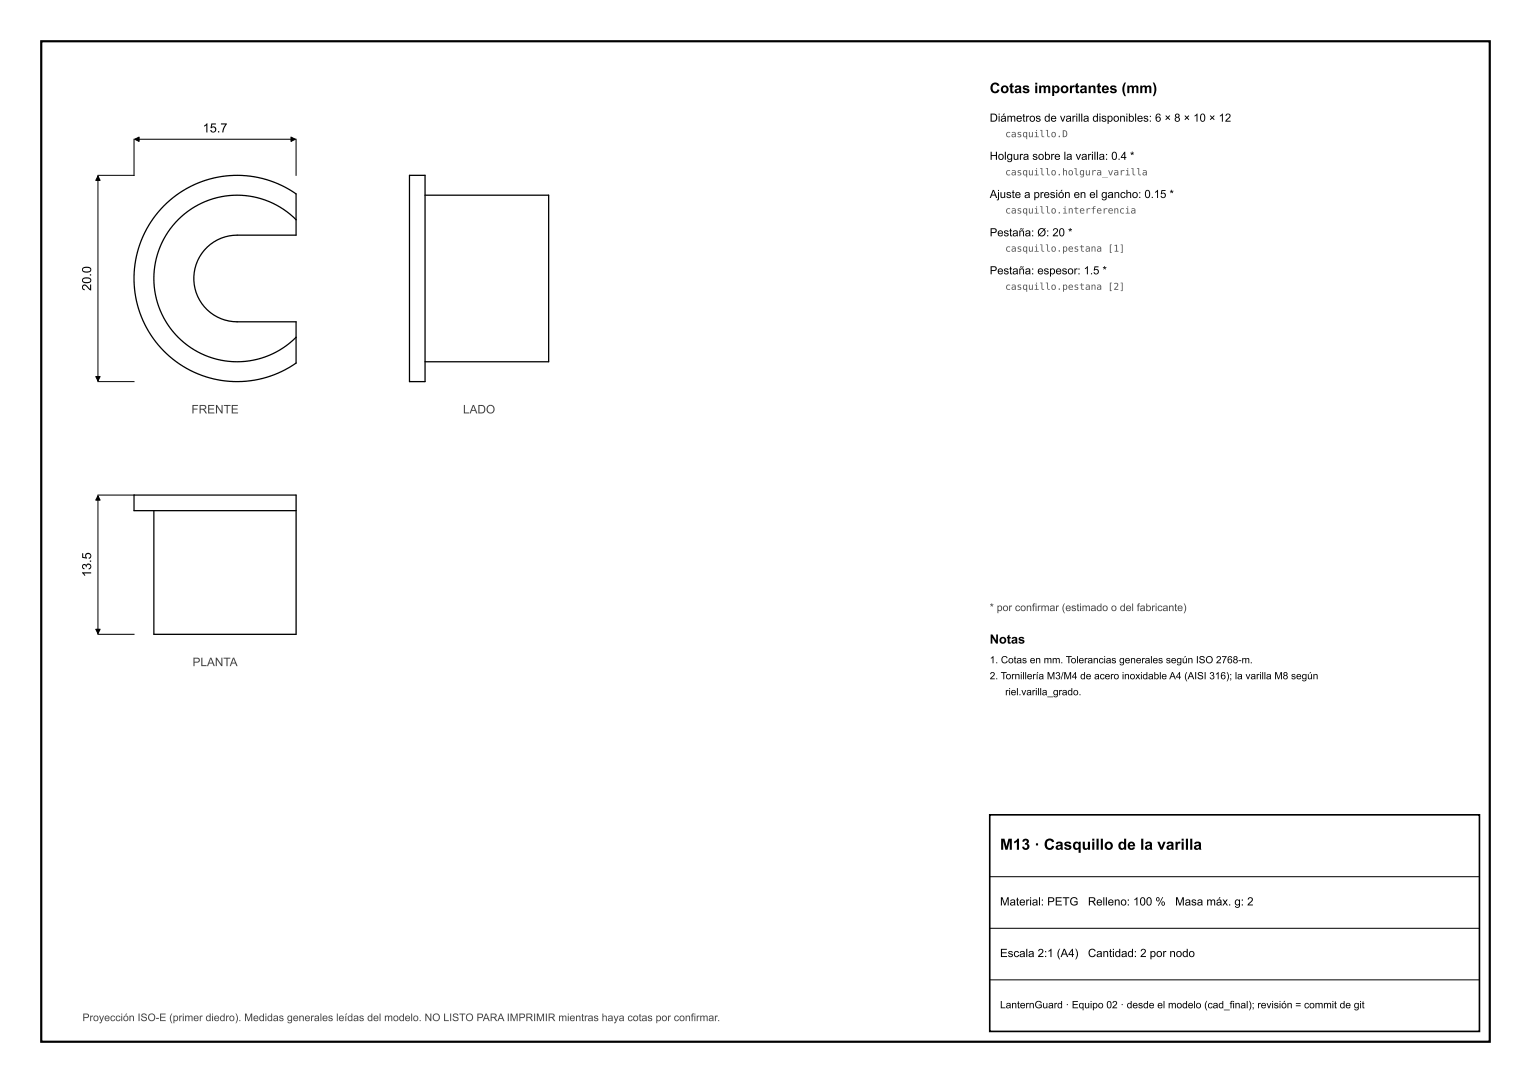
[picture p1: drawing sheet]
<svg xmlns="http://www.w3.org/2000/svg" width="297mm" height="210mm" viewBox="0 0 297 210" stroke-linecap="round" stroke-linejoin="round" font-family="sans-serif">
<defs><g id="words">
<text font-size="3" x="194" y="164.8">M13 · Casquillo de la varilla</text>
<text font-size="2.8" x="192" y="18.1">Cotas importantes (mm)</text>
<g font-size="2.5">
<text x="39.3" y="25.7">15.7</text>
<text x="17.7" y="56.4" transform="rotate(-90 17.7 56.4)">20.0</text>
<text x="17.7" y="111.9" transform="rotate(-90 17.7 111.9)">13.5</text>
<text x="192" y="124.8">Notas</text>
</g>
<g font-size="2.3" fill="#444">
<text x="37.1" y="80.2">FRENTE</text>
<text x="89.8" y="80.2">LADO</text>
<text x="37.4" y="129.2">PLANTA</text>
</g>
<g font-size="2.2">
<text x="192" y="23.6">Diámetros de varilla disponibles: 6 × 8 × 10 × 12</text>
<text x="192" y="31">Holgura sobre la varilla: 0.4 *</text>
<text x="192" y="38.4">Ajuste a presión en el gancho: 0.15 *</text>
<text x="192" y="45.8">Pestaña: Ø: 20 *</text>
<text x="192" y="53.2">Pestaña: espesor: 1.5 *</text>
<text x="194" y="175.6">Material: PETG</text>
<text x="211" y="175.6">Relleno: 100 %</text>
<text x="228" y="175.6">Masa máx. g: 2</text>
<text x="194" y="185.6">Escala 2:1 (A4)</text>
<text x="211.1" y="185.6">Cantidad: 2 por nodo</text>
</g>
<g font-size="2" fill="#444">
<text x="192" y="118.5">* por confirmar (estimado o del fabricante)</text>
<text x="16" y="198">Proyección ISO-E (primer diedro). Medidas generales leídas del modelo. NO LISTO PARA IMPRIMIR mientras haya cotas por confirmar.</text>
</g>
<text font-size="2" x="194" y="195.5">LanternGuard · Equipo 02 · desde el modelo (cad_final); revisión = commit de git</text>
<g font-size="1.9">
<text x="192" y="128.6">1. Cotas en mm. Tolerancias generales según ISO 2768-m.</text>
<text x="192" y="131.7">2. Tornillería M3/M4 de acero inoxidable A4 (AISI 316); la varilla M8 según</text>
<text x="195" y="134.8">riel.varilla_grado.</text>
</g>
<g font-size="1.8" fill="#555">
<text x="195" y="26.6">casquillo.D</text>
<text x="195" y="34">casquillo.holgura_varilla</text>
<text x="195" y="41.4">casquillo.interferencia</text>
<text x="195" y="48.8">casquillo.pestana [1]</text>
<text x="195" y="56.2">casquillo.pestana [2]</text>
</g>
</g></defs>
<path d="M8 8h281v194h-281z" fill="none" stroke="#000" stroke-width=".42"/>
<path d="M192 158h95v42h-95z" fill="none" stroke="#000" stroke-width=".32"/>
<path d="M79.4 34h3.1v40h-3.1zM82.5 37.8h23.9v32.3h-23.9M57.4 42.6a16.2 16.2 0 0 0-22.8 0 16.2 16.2 0 0 0 0 22.8 16.2 16.2 0 0 0 22.8 0M57.4 42.6v3h-7.6a28.6 28.6 0 0 0-6.2 .3 8.4 8.4 0 0 0-5.9 9.7 8.4 8.4 0 0 0 9.1 6.8h10.6v3M57.4 42.6v-5a20 20 0 0 0-31.4 16.4 20 20 0 0 0 31.4 16.4v-5M26 96h31.4v3h-31.4zM29.9 99v24h27.5v-24" fill="none" stroke="#000" stroke-width=".25"/>
<path d="M19 34.1v39.8M26 27v7h-7M26.1 27h31.2M57.4 27v7M19 74h7M19 96.1v26.8M19 96h7M19 123h7M192 170h95M192 180h95M192 190h95" fill="none" stroke="#000" stroke-width=".19"/>
<path d="M19 34.1l.4 .9h-.8zM26.1 27l.9-.4v.8zM56.5 26.6l.8 .4-.8 .4zM18.6 73h.8l-.4 .9zM19 96.1l.4 .9h-.8zM18.6 122h.8l-.4 .9z" fill="#000" stroke="#000" stroke-width=".19"/>
<use href="#words"/>
</svg>
